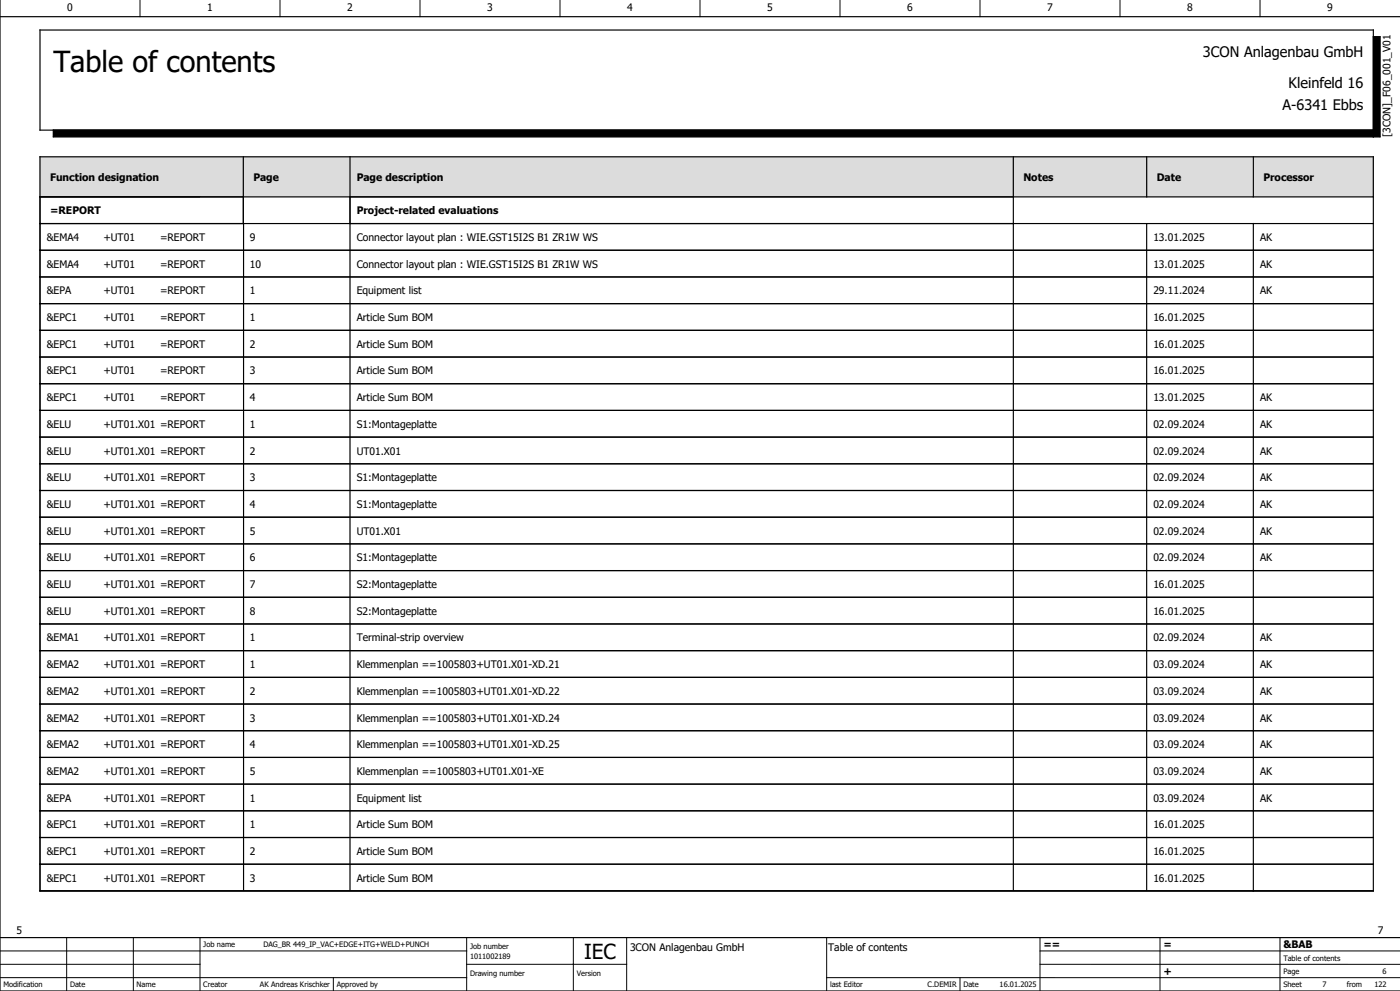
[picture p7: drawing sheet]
<svg xmlns="http://www.w3.org/2000/svg" width="420mm" height="297mm" viewBox="0 0 420 297" stroke-linecap="round" stroke-linejoin="round" font-family="sans-serif">
<defs><g id="words">
<text font-size="8.7" x="16" y="21.7">Table of contents</text>
<text font-size="6.2" x="175.2" y="287.5">IEC</text>
<g font-size="4.3">
<text x="360.9" y="17">3CON Anlagenbau GmbH</text>
<text x="386.6" y="26.4">Kleinfeld 16</text>
<text x="384.8" y="33">A-6341 Ebbs</text>
</g>
<g font-size="3.1">
<text x="20.2" y="3.4">0</text>
<text x="62.2" y="3.4">1</text>
<text x="104.2" y="3.4">2</text>
<text x="146.2" y="3.4">3</text>
<text x="188.2" y="3.4">4</text>
<text x="230.2" y="3.4">5</text>
<text x="272.2" y="3.4">6</text>
<text x="314.2" y="3.4">7</text>
<text x="356.2" y="3.4">8</text>
<text x="398.2" y="3.4">9</text>
<text x="417.1" y="41" transform="rotate(-90 417.1 41)">[3CON]_F06_001_V01</text>
<text x="15" y="54.1">Function designation</text>
<text x="76" y="54.1">Page</text>
<text x="107" y="54.1">Page description</text>
<text x="307" y="54.1">Notes</text>
<text x="347" y="54.1">Date</text>
<text x="379" y="54.1">Processor</text>
<text x="15" y="64.2">=REPORT</text>
<text x="107" y="64.2">Project-related evaluations</text>
<text x="14" y="72.2">&amp;EMA4</text>
<text x="31" y="72.2">+UT01</text>
<text x="48" y="72.2">=REPORT</text>
<text x="75" y="72.2">9</text>
<text x="107" y="72.2">Connector layout plan : WIE.GST15I2S B1 ZR1W WS</text>
<text x="346" y="72.2">13.01.2025</text>
<text x="378" y="72.2">AK</text>
<text x="14" y="80.2">&amp;EMA4</text>
<text x="31" y="80.2">+UT01</text>
<text x="48" y="80.2">=REPORT</text>
<text x="75" y="80.2">10</text>
<text x="107" y="80.2">Connector layout plan : WIE.GST15I2S B1 ZR1W WS</text>
<text x="346" y="80.2">13.01.2025</text>
<text x="378" y="80.2">AK</text>
<text x="14" y="88.2">&amp;EPA</text>
<text x="31" y="88.2">+UT01</text>
<text x="48" y="88.2">=REPORT</text>
<text x="75" y="88.2">1</text>
<text x="107" y="88.2">Equipment list</text>
<text x="346" y="88.2">29.11.2024</text>
<text x="378" y="88.2">AK</text>
<text x="14" y="96.2">&amp;EPC1</text>
<text x="31" y="96.2">+UT01</text>
<text x="48" y="96.2">=REPORT</text>
<text x="75" y="96.2">1</text>
<text x="107" y="96.2">Article Sum BOM</text>
<text x="346" y="96.2">16.01.2025</text>
<text x="14" y="104.2">&amp;EPC1</text>
<text x="31" y="104.2">+UT01</text>
<text x="48" y="104.2">=REPORT</text>
<text x="75" y="104.2">2</text>
<text x="107" y="104.2">Article Sum BOM</text>
<text x="346" y="104.2">16.01.2025</text>
<text x="14" y="112.2">&amp;EPC1</text>
<text x="31" y="112.2">+UT01</text>
<text x="48" y="112.2">=REPORT</text>
<text x="75" y="112.2">3</text>
<text x="107" y="112.2">Article Sum BOM</text>
<text x="346" y="112.2">16.01.2025</text>
<text x="14" y="120.2">&amp;EPC1</text>
<text x="31" y="120.2">+UT01</text>
<text x="48" y="120.2">=REPORT</text>
<text x="75" y="120.2">4</text>
<text x="107" y="120.2">Article Sum BOM</text>
<text x="346" y="120.2">13.01.2025</text>
<text x="378" y="120.2">AK</text>
<text x="14" y="128.2">&amp;ELU</text>
<text x="31" y="128.2">+UT01.X01 =REPORT</text>
<text x="75" y="128.2">1</text>
<text x="107" y="128.2">S1:Montageplatte</text>
<text x="346" y="128.2">02.09.2024</text>
<text x="378" y="128.2">AK</text>
<text x="14" y="136.2">&amp;ELU</text>
<text x="31" y="136.2">+UT01.X01 =REPORT</text>
<text x="75" y="136.2">2</text>
<text x="107" y="136.2">UT01.X01</text>
<text x="346" y="136.2">02.09.2024</text>
<text x="378" y="136.2">AK</text>
<text x="14" y="144.2">&amp;ELU</text>
<text x="31" y="144.2">+UT01.X01 =REPORT</text>
<text x="75" y="144.2">3</text>
<text x="107" y="144.2">S1:Montageplatte</text>
<text x="346" y="144.2">02.09.2024</text>
<text x="378" y="144.2">AK</text>
<text x="14" y="152.2">&amp;ELU</text>
<text x="31" y="152.2">+UT01.X01 =REPORT</text>
<text x="75" y="152.2">4</text>
<text x="107" y="152.2">S1:Montageplatte</text>
<text x="346" y="152.2">02.09.2024</text>
<text x="378" y="152.2">AK</text>
<text x="14" y="160.2">&amp;ELU</text>
<text x="31" y="160.2">+UT01.X01 =REPORT</text>
<text x="75" y="160.2">5</text>
<text x="107" y="160.2">UT01.X01</text>
<text x="346" y="160.2">02.09.2024</text>
<text x="378" y="160.2">AK</text>
<text x="14" y="168.2">&amp;ELU</text>
<text x="31" y="168.2">+UT01.X01 =REPORT</text>
<text x="75" y="168.2">6</text>
<text x="107" y="168.2">S1:Montageplatte</text>
<text x="346" y="168.2">02.09.2024</text>
<text x="378" y="168.2">AK</text>
<text x="14" y="176.2">&amp;ELU</text>
<text x="31" y="176.2">+UT01.X01 =REPORT</text>
<text x="75" y="176.2">7</text>
<text x="107" y="176.2">S2:Montageplatte</text>
<text x="346" y="176.2">16.01.2025</text>
<text x="14" y="184.2">&amp;ELU</text>
<text x="31" y="184.2">+UT01.X01 =REPORT</text>
<text x="75" y="184.2">8</text>
<text x="107" y="184.2">S2:Montageplatte</text>
<text x="346" y="184.2">16.01.2025</text>
<text x="14" y="192.2">&amp;EMA1</text>
<text x="31" y="192.2">+UT01.X01 =REPORT</text>
<text x="75" y="192.2">1</text>
<text x="107" y="192.2">Terminal-strip overview</text>
<text x="346" y="192.2">02.09.2024</text>
<text x="378" y="192.2">AK</text>
<text x="14" y="200.2">&amp;EMA2</text>
<text x="31" y="200.2">+UT01.X01 =REPORT</text>
<text x="75" y="200.2">1</text>
<text x="107" y="200.2">Klemmenplan ==1005803+UT01.X01-XD.21</text>
<text x="346" y="200.2">03.09.2024</text>
<text x="378" y="200.2">AK</text>
<text x="14" y="208.2">&amp;EMA2</text>
<text x="31" y="208.2">+UT01.X01 =REPORT</text>
<text x="75" y="208.2">2</text>
<text x="107" y="208.2">Klemmenplan ==1005803+UT01.X01-XD.22</text>
<text x="346" y="208.2">03.09.2024</text>
<text x="378" y="208.2">AK</text>
<text x="14" y="216.2">&amp;EMA2</text>
<text x="31" y="216.2">+UT01.X01 =REPORT</text>
<text x="75" y="216.2">3</text>
<text x="107" y="216.2">Klemmenplan ==1005803+UT01.X01-XD.24</text>
<text x="346" y="216.2">03.09.2024</text>
<text x="378" y="216.2">AK</text>
<text x="14" y="224.2">&amp;EMA2</text>
<text x="31" y="224.2">+UT01.X01 =REPORT</text>
<text x="75" y="224.2">4</text>
<text x="107" y="224.2">Klemmenplan ==1005803+UT01.X01-XD.25</text>
<text x="346" y="224.2">03.09.2024</text>
<text x="378" y="224.2">AK</text>
<text x="14" y="232.2">&amp;EMA2</text>
<text x="31" y="232.2">+UT01.X01 =REPORT</text>
<text x="75" y="232.2">5</text>
<text x="107" y="232.2">Klemmenplan ==1005803+UT01.X01-XE</text>
<text x="346" y="232.2">03.09.2024</text>
<text x="378" y="232.2">AK</text>
<text x="14" y="240.2">&amp;EPA</text>
<text x="31" y="240.2">+UT01.X01 =REPORT</text>
<text x="75" y="240.2">1</text>
<text x="107" y="240.2">Equipment list</text>
<text x="346" y="240.2">03.09.2024</text>
<text x="378" y="240.2">AK</text>
<text x="14" y="248.2">&amp;EPC1</text>
<text x="31" y="248.2">+UT01.X01 =REPORT</text>
<text x="75" y="248.2">1</text>
<text x="107" y="248.2">Article Sum BOM</text>
<text x="346" y="248.2">16.01.2025</text>
<text x="14" y="256.2">&amp;EPC1</text>
<text x="31" y="256.2">+UT01.X01 =REPORT</text>
<text x="75" y="256.2">2</text>
<text x="107" y="256.2">Article Sum BOM</text>
<text x="346" y="256.2">16.01.2025</text>
<text x="14" y="264.2">&amp;EPC1</text>
<text x="31" y="264.2">+UT01.X01 =REPORT</text>
<text x="75" y="264.2">3</text>
<text x="107" y="264.2">Article Sum BOM</text>
<text x="346" y="264.2">16.01.2025</text>
<text x="5" y="280">5</text>
<text x="413.3" y="280">7</text>
<text x="189" y="285">3CON Anlagenbau GmbH</text>
<text x="248.5" y="284.9">Table of contents</text>
<text x="313" y="284.2">==</text>
<text x="349" y="284.2">=</text>
<text x="385" y="284.2">&amp;BAB</text>
<text x="349" y="292.2">+</text>
</g>
<g font-size="2.2">
<text x="61" y="283.9">Job name</text>
<text x="79" y="283.9">DAG_BR 449_IP_VAC+EDGE+ITG+WELD+PUNCH</text>
<text x="141" y="287.4">1011002189</text>
<text x="141" y="284.4">Job number</text>
<text x="385" y="287.9">Table of contents</text>
<text x="141" y="292.4">Drawing number</text>
<text x="173" y="292.4">Version</text>
<text x="385" y="291.9">Page</text>
<text x="414.8" y="291.9">6</text>
<text x="1" y="295.9">Modification</text>
<text x="21" y="295.9">Date</text>
<text x="41" y="295.9">Name</text>
<text x="61" y="295.9">Creator</text>
<text x="78" y="295.9">AK Andreas Krischker</text>
<text x="101" y="295.9">Approved by</text>
<text x="249" y="295.9">last Editor</text>
<text x="278.3" y="295.9">C.DEMIR</text>
<text x="289" y="295.9">Date</text>
<text x="299.9" y="295.9">16.01.2025</text>
<text x="385" y="295.9">Sheet</text>
<text x="396.8" y="295.9">7</text>
<text x="404" y="295.9">from</text>
<text x="412.3" y="295.9">122</text>
</g>
</g></defs>
<g fill="none" stroke="#000" stroke-width=".3">
<path d="M42 0v5M84 0v5M126 0v5M168 0v5M210 0v5M252 0v5M294 0v5M336 0v5M378 0v5M412 39h-396v2h398v-30h-2v30M0 293h140M0 289h60"/>
<path d="M0 285h140M20 281v16M40 281v16M60 281v16M100 293v3.9M140 289h48M140 281v16M172 281v16M188 281v16M248 293h171.9M248 281v16M288 293v3.9"/>
<path d="M312 289h107.9M312 281v16M348 281v16M384 281v16M420 285h-108"/>
</g>
<g fill="none" stroke="#000" stroke-width=".35">
<path d="M0 0v297h420M0 5h420M12 9h400v30h-400zM12 47h400v220h-400zM12 59h400M73 47v20M105 47v20M304 47v20M344 47v12M376 47v12M12 67h400M12 75h400"/>
<path d="M73.1 67.2v7.6M73.1 75.2v7.7M105 67.2v7.6M105 75.2v7.7M304 67.2v7.6M304 75.2v7.7M344 67.2v7.6M344 75.2v7.7M376 67v200M12 83h400M12 91h400M12 99h400"/>
<path d="M73.1 83.2v7.7M73.1 91.2v7.7M73.1 99.1v7.8M105 83.2v7.7M105 91.2v7.7M105 99.1v7.8M304 83.2v7.7M304 91.2v7.7M304 99.1v7.8M344 83.2v7.7M344 91.2v7.7M344 99.1v7.8"/>
<path d="M12 107h400M12 115h400M73.1 107.2v7.6M73.1 115.2v7.6M105 107.2v7.6M105 115.2v7.6M304 107.2v7.6M304 115.2v7.6M344 107.2v7.6M344 115.2v7.6M12 123h400M12 131h400"/>
<path d="M12 139h400M73.1 123.2v7.7M73.1 131.2v7.7M73.1 139.2v7.7M105 123.2v7.7M105 131.2v7.7M105 139.2v7.7M304 123.2v7.7M304 131.2v7.7M304 139.2v7.7M344 123.2v7.7M344 131.2v7.7"/>
<path d="M344 139.2v7.7M12 147h400M12 155h400M73.1 147.1v7.8M73.1 155.1v7.7M105 147.1v7.8M105 155.1v7.7M304 147.1v7.8M304 155.1v7.7M344 147.1v7.8M344 155.1v7.7M12 163h400"/>
<path d="M12 171h400M12 179h400M73.1 163.2v7.6M73.1 171.2v7.7M73.1 179.2v7.7M105 163.2v7.6M105 171.2v7.7M105 179.2v7.7M304 163.2v7.6M304 171.2v7.7M304 179.2v7.7M344 163.2v7.6"/>
<path d="M344 171.2v7.7M344 179.2v7.7M12 187h400M12 195h400M73.1 187.2v7.7M73.1 195.1v7.8M105 187.2v7.7M105 195.1v7.8M304 187.2v7.7M304 195.1v7.8M344 187.2v7.7M344 195.1v7.8"/>
<path d="M12 203h400M12 211h400M12 219h400M73.1 203.2v7.6M73.1 211.2v7.6M73.1 219.2v7.7M105 203.2v7.6M105 211.2v7.6M105 219.2v7.7M304 203.2v7.6M304 211.2v7.6M304 219.2v7.7"/>
<path d="M344 203.2v7.6M344 211.2v7.6M344 219.2v7.7M12 227h400M12 235h400M73.1 227.2v7.7M73.1 235.2v7.7M105 227.2v7.7M105 235.2v7.7M304 227.2v7.7M304 235.2v7.7M344 227.2v7.7"/>
<path d="M344 235.2v7.7M12 243h400M12 251h400M12 259h400M73.1 243.1v7.8M73.1 251.1v7.7M73.1 259.2v7.7M105 243.1v7.8M105 251.1v7.7M105 259.2v7.7M304 243.1v7.8M304 251.1v7.7"/>
<path d="M304 259.2v7.7M344 243.1v7.8M344 251.1v7.7M344 259.2v7.7M0 281h420"/>
</g>
<path d="M16 39h396v2h-396zM412 11h2v30h-2z" fill="#000" stroke="#000" stroke-width=".3"/>
<path d="M12 47h400v12h-400z" fill="#dcdcdc" stroke="#dcdcdc" stroke-width=".3"/>
<path d="M12 47h400v12h-400z" fill="none" stroke="#dcdcdc" stroke-width=".35"/>
<use href="#words"/>
</svg>
